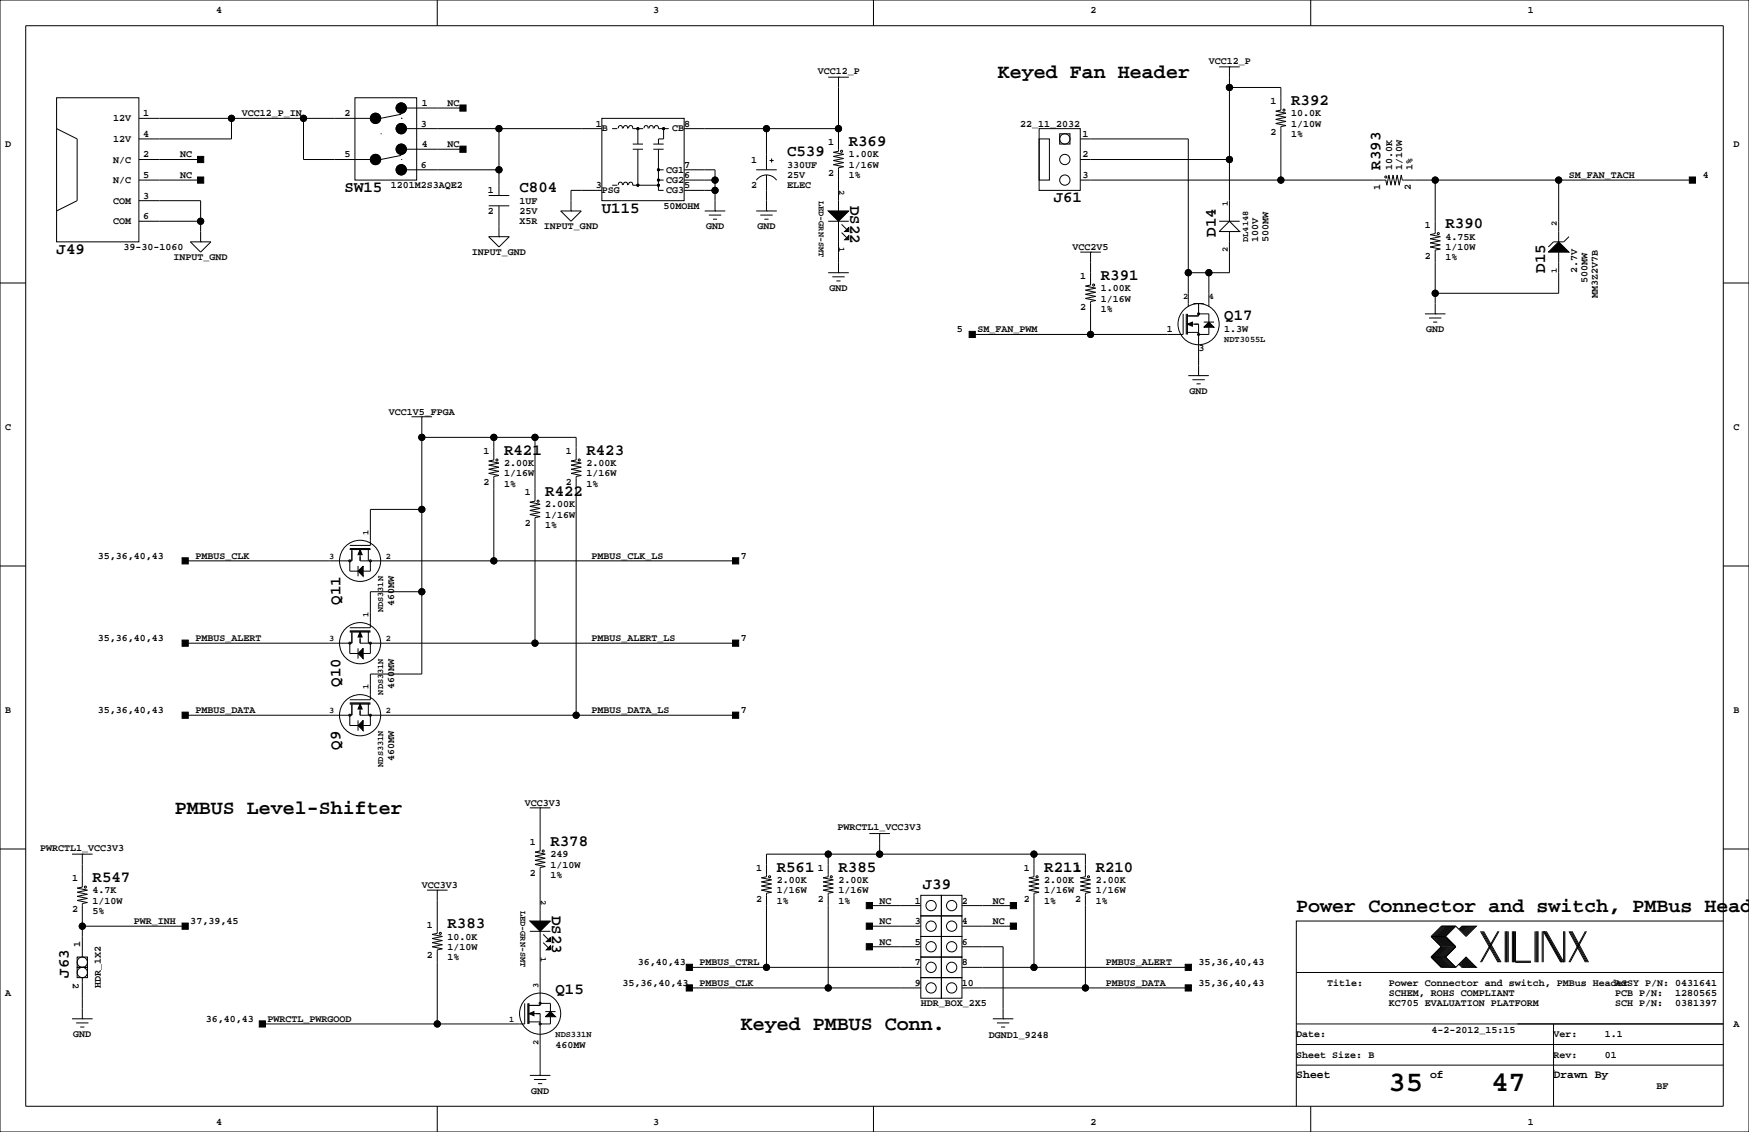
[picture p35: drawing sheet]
<svg xmlns="http://www.w3.org/2000/svg" width="432mm" height="279mm" viewBox="0 0 432 279" stroke-linecap="round" stroke-linejoin="round" font-family="sans-serif">
<defs><g id="words">
<g font-size="7.1">
<text x="342.8" y="269.3">35</text>
<text x="368.2" y="269.3">47</text>
</g>
<g font-size="4.9">
<text x="246.4" y="19.3">Keyed Fan Header</text>
<text x="43.2" y="200.9">PMBUS Level-Shifter</text>
<text x="320" y="225.1">Power Connector and switch, PMBus Heade</text>
<text x="182.9" y="254.3">Keyed PMBUS Conn.</text>
</g>
<g font-size="3.9">
<text x="318.8" y="25.9">R392</text>
<text x="194.3" y="38.6">C539</text>
<text x="209.5" y="36">R369</text>
<text x="340.8" y="41.9" transform="rotate(-90 340.8 41.9)">R393</text>
<text x="85.1" y="47.5">SW15</text>
<text x="128.3" y="47.5">C804</text>
<text x="148.6" y="52.5">U115</text>
<text x="209.9" y="50.8" transform="rotate(90 209.9 50.8)">DS22</text>
<text x="260.2" y="49.9">J61</text>
<text x="300.2" y="58.4" transform="rotate(-90 300.2 58.4)">D14</text>
<text x="356.9" y="56.4">R390</text>
<text x="14" y="62.7">J49</text>
<text x="271.8" y="69.1">R391</text>
<text x="381.5" y="67.3" transform="rotate(-90 381.5 67.3)">D15</text>
<text x="302.3" y="79">Q17</text>
<text x="124.5" y="112.2">R421</text>
<text x="144.8" y="112.2">R423</text>
<text x="134.6" y="122.4">R422</text>
<text x="84" y="149.2" transform="rotate(-90 84 149.2)">Q11</text>
<text x="84" y="169.5" transform="rotate(-90 84 169.5)">Q10</text>
<text x="84" y="185" transform="rotate(-90 84 185)">Q9</text>
<text x="135.9" y="208.8">R378</text>
<text x="191.8" y="215.1">R561</text>
<text x="207" y="215.1">R385</text>
<text x="257.8" y="215.1">R211</text>
<text x="270.5" y="215.1">R210</text>
<text x="22.9" y="217.6">R547</text>
<text x="227.8" y="219.4">J39</text>
<text x="136.2" y="226.1" transform="rotate(90 136.2 226.1)">DS23</text>
<text x="110.5" y="229.1">R383</text>
<text x="17" y="241.3" transform="rotate(-90 17 241.3)">J63</text>
<text x="137.2" y="245.3">Q15</text>
</g>
<g font-size="2.8">
<text x="320" y="266.1">Sheet</text>
<text x="353.1" y="266.1">of</text>
<text x="383.5" y="266.1">Drawn By</text>
</g>
<g font-size="2.5">
<text x="53.3" y="3.3">4</text>
<text x="161.3" y="3.3">3</text>
<text x="269.2" y="3.3">2</text>
<text x="377.2" y="3.3">1</text>
<text x="298.5" y="15.8">VCC12_P</text>
<text x="201.9" y="18.3">VCC12_P</text>
<text x="27.9" y="30">12V</text>
<text x="35.3" y="28.7">1</text>
<text x="59.7" y="28.7">VCC12_P_IN</text>
<text x="85.1" y="28.7">2</text>
<text x="104.1" y="26.2">1</text>
<text x="110.5" y="26.2">NC</text>
<text x="313.7" y="25.7">1</text>
<text x="318.8" y="28.7">10.0K</text>
<text x="27.9" y="35.1">12V</text>
<text x="35.3" y="33.8">4</text>
<text x="103.9" y="31.2">3</text>
<text x="147.1" y="31.2">1</text>
<text x="148.6" y="32.4">B</text>
<text x="165.9" y="32.4">CB</text>
<text x="168.9" y="31.2">8</text>
<text x="204.5" y="35.9">1</text>
<text x="251.9" y="31.2">22_11_2032</text>
<text x="267.2" y="33.8">1</text>
<text x="313.7" y="33.4">2</text>
<text x="318.8" y="33.8">1%</text>
<text x="318.8" y="31.2">1/10W</text>
<text x="1.3" y="36.3">D</text>
<text x="27.9" y="40.1">N/C</text>
<text x="35.3" y="38.9">2</text>
<text x="44.4" y="38.9">NC</text>
<text x="85.1" y="38.9">5</text>
<text x="103.9" y="41.4">6</text>
<text x="104.1" y="36.3">4</text>
<text x="110.5" y="36.3">NC</text>
<text x="168.9" y="41.4">7</text>
<text x="185.4" y="40.1">1</text>
<text x="194.3" y="41.4">330UF</text>
<text x="209.5" y="38.9">1.00K</text>
<text x="209.5" y="41.4">1/16W</text>
<text x="267.2" y="38.9">2</text>
<text x="343.7" y="41.9" transform="rotate(-90 343.7 41.9)">10.0K</text>
<text x="346.2" y="41.9" transform="rotate(-90 346.2 41.9)">1/10W</text>
<text x="348.7" y="41.9" transform="rotate(-90 348.7 41.9)">1%</text>
<text x="428" y="36.3">D</text>
<text x="27.9" y="45.2">N/C</text>
<text x="35.3" y="43.9">5</text>
<text x="44.4" y="43.9">NC</text>
<text x="96.5" y="46.5">1201M2S3AQE2</text>
<text x="120.4" y="47.8">1</text>
<text x="147.1" y="46.5">3</text>
<text x="148.6" y="47.7">PSG</text>
<text x="164.5" y="47.7">CG3</text>
<text x="164.5" y="45.1">CG2</text>
<text x="164.5" y="42.6">CG1</text>
<text x="168.9" y="46.5">5</text>
<text x="168.9" y="43.9">6</text>
<text x="185.4" y="46.5">2</text>
<text x="194.3" y="43.9">25V</text>
<text x="194.3" y="46.5">ELEC</text>
<text x="204.5" y="43.5">2</text>
<text x="209.5" y="43.9">1%</text>
<text x="267.2" y="43.9">3</text>
<text x="340.7" y="47" transform="rotate(-90 340.7 47)">1</text>
<text x="348.3" y="47" transform="rotate(-90 348.3 47)">2</text>
<text x="387.3" y="43.9">SM_FAN_TACH</text>
<text x="420.4" y="43.9">4</text>
<text x="27.9" y="50.3">COM</text>
<text x="35.3" y="49">3</text>
<text x="120.4" y="52.8">2</text>
<text x="128.3" y="50.3">1UF</text>
<text x="128.3" y="52.8">25V</text>
<text x="163.8" y="51.6">50MOHM</text>
<text x="27.9" y="55.4">COM</text>
<text x="35.3" y="54.1">6</text>
<text x="128.3" y="55.4">X5R</text>
<text x="134.3" y="56.6">INPUT_GND</text>
<text x="174.3" y="56.6">GND</text>
<text x="187" y="56.6">GND</text>
<text x="310.6" y="59.7" transform="rotate(-90 310.6 59.7)">100V</text>
<text x="313.2" y="59.7" transform="rotate(-90 313.2 59.7)">500MW</text>
<text x="351.8" y="56.2">1</text>
<text x="356.9" y="59.2">4.75K</text>
<text x="30.5" y="61.7">39-30-1060</text>
<text x="42.9" y="64.3">INPUT_GND</text>
<text x="116.5" y="63">INPUT_GND</text>
<text x="264.8" y="61.7">VCC2V5</text>
<text x="351.8" y="63.8">2</text>
<text x="356.9" y="61.7">1/10W</text>
<text x="356.9" y="64.3">1%</text>
<text x="204.8" y="71.9">GND</text>
<text x="266.7" y="68.9">1</text>
<text x="271.8" y="71.9">1.00K</text>
<text x="389.4" y="67.3" transform="rotate(-90 389.4 67.3)">2.7V</text>
<text x="391.9" y="69.8" transform="rotate(-90 391.9 69.8)">500MW</text>
<text x="266.7" y="76.5">2</text>
<text x="271.8" y="77">1%</text>
<text x="271.8" y="74.4">1/16W</text>
<text x="394.5" y="73.7" transform="rotate(-90 394.5 73.7)">MM3Z2V7B</text>
<text x="236.2" y="82">5</text>
<text x="241.3" y="82">SM_FAN_PWM</text>
<text x="288.1" y="82">1</text>
<text x="302.3" y="82">1.3W</text>
<text x="352.1" y="82">GND</text>
<text x="295.9" y="86.7">3</text>
<text x="293.7" y="97.3">GND</text>
<text x="1.3" y="106.2">C</text>
<text x="96" y="102.4">VCC1V5_FPGA</text>
<text x="428" y="106.2">C</text>
<text x="119.4" y="112.1">1</text>
<text x="139.7" y="112.1">1</text>
<text x="119.4" y="119.7">2</text>
<text x="124.5" y="115.1">2.00K</text>
<text x="124.5" y="117.6">1/16W</text>
<text x="139.7" y="119.7">2</text>
<text x="144.8" y="115.1">2.00K</text>
<text x="144.8" y="117.6">1/16W</text>
<text x="124.5" y="120.1">1%</text>
<text x="129.5" y="122.3">1</text>
<text x="134.6" y="125.2">2.00K</text>
<text x="144.8" y="120.1">1%</text>
<text x="129.5" y="129.9">2</text>
<text x="134.6" y="130.3">1%</text>
<text x="134.6" y="127.8">1/16W</text>
<text x="24.1" y="137.9">35,36,40,43</text>
<text x="48.3" y="137.9">PMBUS_CLK</text>
<text x="146" y="137.9">PMBUS_CLK_LS</text>
<text x="182.9" y="137.9">7</text>
<text x="97.3" y="149.6" transform="rotate(-90 97.3 149.6)">460MW</text>
<text x="24.1" y="158.2">35,36,40,43</text>
<text x="48.3" y="158.2">PMBUS_ALERT</text>
<text x="146" y="158.2">PMBUS_ALERT_LS</text>
<text x="182.9" y="158.2">7</text>
<text x="97.3" y="170" transform="rotate(-90 97.3 170)">460MW</text>
<text x="1.3" y="176">B</text>
<text x="24.1" y="176">35,36,40,43</text>
<text x="48.3" y="176">PMBUS_DATA</text>
<text x="146" y="176">PMBUS_DATA_LS</text>
<text x="182.9" y="176">7</text>
<text x="428" y="176">B</text>
<text x="97.3" y="187.7" transform="rotate(-90 97.3 187.7)">460MW</text>
<text x="129.5" y="198.9">VCC3V3</text>
<text x="130.8" y="208.6">1</text>
<text x="206.8" y="205">PWRCTL1_VCC3V3</text>
<text x="9.9" y="210.1">PWRCTL1_VCC3V3</text>
<text x="135.9" y="211.6">249</text>
<text x="135.9" y="214.1">1/10W</text>
<text x="186.7" y="215">1</text>
<text x="201.9" y="215">1</text>
<text x="252.7" y="215">1</text>
<text x="265.4" y="215">1</text>
<text x="17.8" y="217.5">1</text>
<text x="22.9" y="220.5">4.7K</text>
<text x="104.1" y="219.2">VCC3V3</text>
<text x="130.8" y="216.2">2</text>
<text x="135.9" y="216.7">1%</text>
<text x="191.8" y="217.9">2.00K</text>
<text x="191.8" y="220.5">1/16W</text>
<text x="207" y="220.5">1/16W</text>
<text x="207" y="217.9">2.00K</text>
<text x="257.8" y="220.5">1/16W</text>
<text x="257.8" y="217.9">2.00K</text>
<text x="270.5" y="217.9">2.00K</text>
<text x="270.5" y="220.5">1/16W</text>
<text x="17.8" y="225.1">2</text>
<text x="22.9" y="223">1/10W</text>
<text x="22.9" y="225.6">5%</text>
<text x="186.7" y="222.6">2</text>
<text x="191.8" y="223">1%</text>
<text x="201.9" y="222.6">2</text>
<text x="207" y="223">1%</text>
<text x="217.2" y="223">NC</text>
<text x="225.8" y="223">1</text>
<text x="237.5" y="223">2</text>
<text x="245.1" y="223">NC</text>
<text x="252.7" y="222.6">2</text>
<text x="257.8" y="223">1%</text>
<text x="265.4" y="222.6">2</text>
<text x="270.5" y="223">1%</text>
<text x="19.8" y="233.7" transform="rotate(-90 19.8 233.7)">1</text>
<text x="33" y="228.1">PWR_INH</text>
<text x="47" y="228.1">37,39,45</text>
<text x="105.4" y="228.9">1</text>
<text x="110.5" y="231.9">10.0K</text>
<text x="217.2" y="233.2">NC</text>
<text x="217.2" y="228.1">NC</text>
<text x="225.8" y="228.1">3</text>
<text x="225.8" y="233.2">5</text>
<text x="237.5" y="233.2">6</text>
<text x="237.5" y="228.1">4</text>
<text x="245.1" y="228.1">NC</text>
<text x="105.4" y="236.6">2</text>
<text x="110.5" y="237">1%</text>
<text x="110.5" y="234.4">1/10W</text>
<text x="157.5" y="238.3">36,40,43</text>
<text x="172.7" y="238.3">PMBUS_CTRL</text>
<text x="225.8" y="238.3">7</text>
<text x="237.5" y="238.3">8</text>
<text x="273.1" y="238.3">PMBUS_ALERT</text>
<text x="295.9" y="238.3">35,36,40,43</text>
<text x="1.3" y="245.9">A</text>
<text x="18" y="242.6" transform="rotate(90 18 242.6)">2</text>
<text x="24.9" y="243.8" transform="rotate(-90 24.9 243.8)">HDR_1X2</text>
<text x="153.7" y="243.3">35,36,40,43</text>
<text x="172.7" y="243.3">PMBUS_CLK</text>
<text x="225.8" y="243.3">9</text>
<text x="237.5" y="243.3">10</text>
<text x="273.1" y="243.3">PMBUS_DATA</text>
<text x="295.9" y="243.3">35,36,40,43</text>
<text x="327.7" y="243.3">Title:</text>
<text x="342.9" y="245.9">SCHEM, ROHS COMPLIANT</text>
<text x="342.9" y="243.3">Power Connector and switch, PMBus Header</text>
<text x="398.8" y="243.3">ASSY P/N: 0431641</text>
<text x="398.8" y="245.9">PCB P/N:</text>
<text x="413.6" y="245.9">1280565</text>
<text x="227.3" y="248.4">HDR_BOX_2X5</text>
<text x="342.9" y="248.4">KC705 EVALUATION PLATFORM</text>
<text x="398.8" y="248.4">SCH P/N:</text>
<text x="413.6" y="248.4">0381397</text>
<text x="18.1" y="256">GND</text>
<text x="50.8" y="252.2">36,40,43</text>
<text x="66" y="252.2">PWRCTL_PWRGOOD</text>
<text x="244.1" y="256.3">DGND1_9248</text>
<text x="320" y="256">Date:</text>
<text x="353.4" y="255">4-2-2012_15:15</text>
<text x="383.5" y="256">Ver:</text>
<text x="396.2" y="256">1.1</text>
<text x="428" y="253.5">A</text>
<text x="137.2" y="258.6">460MW</text>
<text x="320" y="261.1">Sheet Size: B</text>
<text x="383.5" y="261.1">Rev:</text>
<text x="396.2" y="261.1">01</text>
<text x="408.9" y="268.7">BF</text>
<text x="131.1" y="270">GND</text>
<text x="53.3" y="277.6">4</text>
<text x="161.3" y="277.6">3</text>
<text x="269.2" y="277.6">2</text>
<text x="377.2" y="277.6">1</text>
</g>
<g font-size="2.1">
<text x="207.2" y="47" transform="rotate(90 207.2 47)">2</text>
<text x="202.1" y="49.5" transform="rotate(90 202.1 49.5)">LED-GRN-SMT</text>
<text x="303.1" y="50.8" transform="rotate(-90 303.1 50.8)">1</text>
<text x="308.2" y="59.7" transform="rotate(-90 308.2 59.7)">DL4148</text>
<text x="384.4" y="55.9" transform="rotate(-90 384.4 55.9)">2</text>
<text x="207.2" y="61" transform="rotate(90 207.2 61)">1</text>
<text x="303.1" y="62.2" transform="rotate(-90 303.1 62.2)">2</text>
<text x="384.4" y="67.3" transform="rotate(-90 384.4 67.3)">1</text>
<text x="292.1" y="73.8">2</text>
<text x="298.5" y="73.8">4</text>
<text x="302.3" y="84.4">NDT3055L</text>
<text x="81.3" y="138">3</text>
<text x="91" y="132.1" transform="rotate(-90 91 132.1)">1</text>
<text x="95.2" y="138">2</text>
<text x="91" y="152.4" transform="rotate(-90 91 152.4)">1</text>
<text x="94.6" y="151.1" transform="rotate(-90 94.6 151.1)">NDS331N</text>
<text x="81.3" y="158.3">3</text>
<text x="95.2" y="158.3">2</text>
<text x="91" y="170.2" transform="rotate(-90 91 170.2)">1</text>
<text x="94.6" y="171.4" transform="rotate(-90 94.6 171.4)">NDS331N</text>
<text x="81.3" y="176.1">3</text>
<text x="95.2" y="176.1">2</text>
<text x="94.6" y="189.2" transform="rotate(-90 94.6 189.2)">NDS331N</text>
<text x="128.5" y="224.8" transform="rotate(90 128.5 224.8)">LED-GRN-SMT</text>
<text x="133.5" y="222.2" transform="rotate(90 133.5 222.2)">2</text>
<text x="133.5" y="236.2" transform="rotate(90 133.5 236.2)">1</text>
<text x="132.9" y="243.8" transform="rotate(-90 132.9 243.8)">3</text>
<text x="125.7" y="252.3">1</text>
<text x="132.9" y="257.8" transform="rotate(-90 132.9 257.8)">2</text>
<text x="137.2" y="255.9">NDS331N</text>
</g>
</g></defs>
<g fill="none" stroke="#000" stroke-width=".25">
<path d="M0 0h431.8v279.4h-431.8zM6.3 6.4h419.1v266.6h-419.1zM107.9 0v6.4M204.5 19.1h5M207 19.1h.1M207 19.1v18.2l-1.3 .3 2.6 .5-2.6 .5 2.6 .5-2.6 .5 2.6 .5-2.6 .5 2.6 .5-1.3 .3v10.7M215.6 0v6.4M301 16.5h5.1M303.5 16.5h.1M303.5 16.5v38.1M323.6 0v6.4M14 24.1h20.3v35.6h-20.3z"/>
<path d="M14 31.8l5 2.5v15.2l-5 2.6M30.5 39.4h.1M34.3 29.2h57.1M34.3 39.4h15.2M57.1 29.2v5.1h-22.8M74.9 29.2v10.2h16.5M87.6 24.1h15.3v20.3h-15.3zM92.7 30.5h.1M94 33h.1M99.1 30.5h.1M99.1 29.2h.1M99.1 39.4h.1"/>
<path d="M99.1 28.2l-5.1 1M99.1 38.4l-5.1 1M100.3 31.8h48.3M100.3 26.7h14M100.3 36.8h14M123.2 31.8v16.5M137.2 35.6h.1M141 35.6h.1M148.6 29.2h20.3v20.3h-20.3zM151.1 31.8h1.3M152.7 31.7a.51 .51 0 0 1 .5-.7 .51 .51 0 0 1 .4 .7M153.9 31.7a.51 .51 0 0 1 .6-.7 .51 .51 0 0 1 .4 .7"/>
<path d="M155.2 31.7a.51 .51 0 0 1 .5-.7 .51 .51 0 0 1 .5 .7M156.2 31.8h2.5M156.2 36.8h2.5M156.2 35.6h2.5M157.5 31.8v3.8M157.5 36.8v8.9M159 31.7a.51 .51 0 0 1 .6-.7 .51 .51 0 0 1 .4 .7M160.3 31.7a.51 .51 0 0 1 .5-.7 .51 .51 0 0 1 .4 .7M161.3 36.8h2.5M161.3 35.6h2.5M161.6 31.7a.51 .51 0 0 1 .5-.7 .51 .51 0 0 1 .4 .7M162.6 31.8h2.5"/>
<path d="M162.6 36.8v10.2h1.2M163.8 31.8v2.5h-1.2v1.3M168.9 31.8h38.1M189.2 31.8v10.1M190 39.6h1M190.5 39.1v1M256.5 31.8h10.2v15.2h-10.2zM256.5 34.3h2.6v10.1h-2.6zM261.6 33h2.6v2.6h-2.6zM266.7 34.3h26.7v41.4M266.7 39.4h36.8M303.5 21.6h12.7v5.6l-1.2 .2 2.5 .5-2.5 .5 2.5 .6-2.5 .5 2.5 .5-2.5 .5 2.5 .5-1.3 .2v13.2"/>
<path d="M30.5 40.6h.1M34.3 44.4h15.2M34.3 54.6h15.2M34.3 49.5h15.2v10.2M47 59.7h5.1l-2.6 2.5zM49.5 59.7h.1M99.1 40.6h.1M100.3 41.9h22.9M120.6 50.8h5.1M120.6 48.3h5.1M120.6 58.4h5.1l-2.5 2.6zM123.2 58.4h.1"/>
<path d="M123.2 50.8v7.6M138.4 52.1h5.1l-2.5 2.5zM141 52.1h.1M148.6 47h-7.6v5.1M151.1 45.7h1.3M152.7 45.6a.51 .51 0 0 1 .5-.6 .51 .51 0 0 1 .4 .7M153.9 45.6a.51 .51 0 0 1 .6-.6 .51 .51 0 0 1 .4 .7M155.2 45.6a.51 .51 0 0 1 .5-.6 .51 .51 0 0 1 .5 .7M156.2 45.7h6.4M162.6 41.9h1.2M162.6 44.4h1.2M168.9 47h7.6"/>
<path d="M168.9 41.9h7.6v10.2M168.9 44.4h7.6M174 52.1h5.1M175 53.1h3.1M176 54.1h1M176.5 52.1h.1M186.7 52.1h5.1M186.7 41.9h5.1M186.7 44.5a3 3 0 0 1 5 0M187.7 53.1h3.1M188.7 54.1h1M189.2 52.1h.1"/>
<path d="M189.2 43.2v8.9M204.5 54.6h5M207 54.6v12.7M207.8 55.4l1.2 1.2M207.8 57.4l1.2 1.3M266.7 44.4h75.4l.3 1.3 .5-2.5 .5 2.5 .5-2.5 .5 2.5 .5-2.5 .5 2.5 .5-2.5 .3 1.2h71.6M301 57.2l2.5-2.6 2.6 2.6zM301 54.6h5.1M303.5 57.2v10.1h-10.1M354.3 44.4v13.3l-1.2 .2 2.5 .5-2.5 .5 2.5 .5-2.5 .5 2.5 .6-2.5 .5 2.5 .5-1.3 .2v15.8M384.8 44.4v15.3M387.3 58.4l-1.2 1.3h-2.6l-1.2 1.3"/>
<path d="M0 69.8h6.3M204.5 67.3h5M205.5 68.3h3M206.5 69.3h1M207 67.3h.1M266.7 62.2h5.1M269.2 62.2h.1M269.2 62.2v8.2l-1.2 .2 2.5 .5-2.5 .5 2.5 .5-2.5 .5 2.5 .6-2.5 .5 2.5 .5-1.3 .2v8.1M292.1 77.5v5h-52.1M292.9 77.5v5M293.1 77.5v5M294.6 74.9h2.6"/>
<path d="M295.9 74.9v3.1h-2.8M295.9 77.5h2.5v2M297.2 79.5h2.5M298.4 67.3v8.4M351.8 77.5h5.1M352.8 78.5h3.1M353.8 79.5h1M354.3 77.5h.1M384.8 62.2v10.2h-30.5M425.4 69.8h6.4M293.1 82h2.8M293.4 92.7h5"/>
<path d="M294.4 80h1.5v12.7M294.4 93.7h3M295.4 94.7h1M295.9 92.7h.1M298.4 80.8v1.7h-2.5M101.6 102.9h5.1M104.1 102.9h.1M104.1 107.9h38.1v5.6l-1.2 .3 2.5 .5-2.5 .5 2.5 .5-2.5 .5 2.5 .5-2.5 .5 2.5 .5-1.3 .3v58.9M104.1 102.9v63.5h-12.7v6.3h-5M121.9 107.9v5.6l-1.3 .3 2.6 .5-2.6 .5 2.6 .5-2.6 .5 2.6 .5-2.6 .5 2.6 .5-1.3 .3v20.8M132.1 107.9v15.8l-1.3 .3 2.5 .5-2.5 .5 2.5 .5-2.5 .5 2.5 .5-2.5 .5 2.5 .5-1.2 .3v31M0 139.7h6.3"/>
<path d="M86.4 135.4h5M86.4 135.6h5M86.4 138.4v2.6h2M86.9 135.6v2.8h-41.2M88.4 139.7v2.5M88.9 136.9v1.5h92.7M90.9 135.6v2.8M91.4 138.4v2.6h-1.7M104.1 125.7h-12.7v8.9h-5M425.4 139.7h6.4M86.4 158.8v2.5h2M86.4 155.7h5"/>
<path d="M86.4 156h5M86.9 156v2.8h-41.2M88.9 157.2v1.6h92.7M90.9 156v2.8M91.4 158.8v2.5h-1.7M104.1 146h-12.7v8.9h-5M86.4 176.5v2.6h2M86.4 173.5h5M86.4 173.7h5M86.9 173.7v2.8h-41.2M88.4 160v2.6M88.4 177.8v2.5"/>
<path d="M88.9 175v1.5h92.7M90.9 173.7v2.8M91.4 176.5v2.6h-1.7M130.8 199.4h5.1M133.3 199.4h.1M133.3 199.4v10.7l-1.2 .2 2.5 .5-2.5 .5 2.5 .5-2.5 .5 2.5 .6-2.5 .5 2.5 .5-1.3 .2v13.2M0 209.5h6.3M17.8 210.8h5.1M20.3 210.8h.1M20.3 210.8v8.1l-1.3 .3 2.6 .5-2.6 .5 2.6 .5-2.6 .5 2.6 .5-2.6 .5 2.6 .6-1.3 .2v13.2M105.4 219.7h5.1M107.9 219.7h.1"/>
<path d="M107.9 219.7v10.7l-1.2 .2 2.5 .5-2.5 .5 2.5 .6-2.5 .5 2.5 .5-2.5 .5 2.5 .5-1.3 .2v18.3M204.5 210.8v5.6l-1.3 .3 2.5 .5-2.5 .5 2.5 .5-2.5 .5 2.5 .5-2.5 .5 2.5 .5-1.2 .3v23.3M214.6 205.7h5.1M217.2 205.7h.1M217.2 205.7v5.1M255.3 210.8v5.6l-1.3 .3 2.5 .5-2.5 .5 2.5 .5-2.5 .5 2.5 .5-2.5 .5 2.5 .5-1.2 .3v18.3M425.4 209.5h6.4M19 238.8h2.6v2.5h-2.6zM19 236.2h2.6v2.6h-2.6zM20.3 228.6h25.4M130.8 229.9h5.1M133.3 229.9v18.3h-2.7"/>
<path d="M134.1 230.6l1.3 1.3M134.1 232.7l1.3 1.2M170.2 238.8h57.1M189.2 238.8v-18.3l1.3-.3-2.5-.5 2.5-.5-2.5-.5 2.5-.5-2.5-.5 2.5-.5-2.5-.5 1.2-.3v-5.6h78.8v5.6l-1.3 .3 2.5 .5-2.5 .5 2.5 .5-2.5 .5 2.5 .5-2.5 .5 2.5 .5-1.2 .3v23.3M214.6 223.5h12.7M214.6 228.6h12.7M214.6 233.7h12.7M227.3 236.2h5.1v5.1h-5.1zM227.3 231.1h5.1v5.1h-5.1zM227.3 226.1h5.1v5h-5.1zM227.3 221h5.1v5.1h-5.1zM232.4 236.2h5.1v5.1h-5.1z"/>
<path d="M232.4 231.1h5.1v5.1h-5.1zM232.4 226.1h5.1v5h-5.1zM232.4 221h5.1v5.1h-5.1zM237.5 223.5h12.7M237.5 228.6h12.7M237.5 233.7h10.1v17.8M237.5 238.8h55.9M353.3 236.2l2.6 2.6h3.5M353.3 231.1l2.6 2.6-2.6 2.5M353.3 236.2h3.6M353.3 231.1h3.6M356.1 228.6l-2.5 2.5 2.5 2.6-2.5 2.5 2.5 2.6"/>
<path d="M356.4 228.6l-2.6 2.5 2.6 2.6-2.6 2.5 2.6 2.6M356.6 228.6l-2.5 2.5 2.5 2.6-2.5 2.5 2.5 2.6M356.9 228.6l-2.6 2.5 2.6 2.6-2.6 2.5 2.6 2.6M356.9 231.1l2.5 2.6-2.5 2.5M356.9 236.2l2.5 2.6M357.1 228.6l-2.5 2.5 2.5 2.6-2.5 2.5 2.5 2.6M357.4 228.6l-2.6 2.5 2.6 2.6-2.6 2.5 2.6 2.6M357.6 228.6l-2.5 2.5 2.5 2.6-2.5 2.5 2.5 2.6M357.9 228.6l-2.6 2.5 2.6 2.6-2.6 2.5 2.6 2.6M358.1 228.6l-2.5 2.5 2.5 2.6-2.5 2.5 2.5 2.6M358.4 228.6l-2.5 2.5 2.5 2.6-2.5 2.5 2.5 2.6M358.6 228.6l-2.5 2.5 2.5 2.6-2.5 2.5 2.5 2.6"/>
<path d="M358.9 228.6l-2.5 2.5 2.5 2.6-2.5 2.5 2.5 2.6M359.2 228.6l-2.6 2.5 2.6 2.6-2.6 2.5 2.6 2.6M359.4 228.6l2.5 2.5 2.6-2.5h-3.6l-.7 .8M359.4 228.6h-3.5l-2.6 2.5M359.4 228.6l-2.5 2.5M360.2 238l.7 .8h3.6l-2.6-2.6-2.5 2.6M360.4 237.7l1 1.1M360.4 238l.8 .8M360.7 237.5l1.2 1.3M360.7 237.7l1 1.1M360.9 237.2l1.6 1.6M360.9 237.5l1.3 1.3"/>
<path d="M361.2 237l1.8 1.8M361.2 237.2l1.5 1.6M361.2 228.6l-.8 .8M361.4 236.7l2.1 2.1M361.4 237l1.8 1.8M361.4 228.6l-1 1M361.7 236.5l2.3 2.3M361.7 236.7l2 2.1M361.7 228.6l-1 1M361.9 236.5l2.3 2.3M361.9 228.6l-1.2 1.3M362.2 228.6l-1.3 1.3"/>
<path d="M362.5 228.6l-1.6 1.5M362.7 228.6l-1.5 1.5M363 228.6l-1.8 1.8M363.2 228.6l-1.8 1.8M363.5 228.6l-2.1 2M363.7 228.6l-2 2M364 228.6l-2.3 2.3M364.2 228.6l-2.3 2.3M365.5 229.9l4.3 7.6M365.8 229.9l4.3 7.6M366 229.9l4.3 7.6M366.3 229.9l4.3 7.6"/>
<path d="M369.8 229.9l-4.3 7.6M370.1 229.9l-4.3 7.6M371.6 229.9v7.6M371.9 229.9v7.6M372.1 229.9v7.6M372.4 229.9v7.6M373.4 229.9v7.6M373.6 229.9v7.6M373.9 229.9v7.6M374.1 229.9v7.6h3.9M374.1 237.2h3.9M379 229.9v7.6"/>
<path d="M379.2 229.9v7.6M379.5 229.9v7.6M379.7 229.9v7.6M380.7 229.9v7.6M381 237.5v-7.6l4.3 7.6M381.3 229.9l4.3 7.6M381.5 229.9l4.3 7.6M381.8 229.9l4.3 7.6v-7.6M386.3 229.9v7.6M387.3 229.9l4.1 7.6M387.6 229.9l4.1 7.6M387.9 229.9l4 7.6"/>
<path d="M388.1 229.9l4.1 7.6M391.4 229.9l-4.1 7.6M391.7 229.9l-4.1 7.6M425.4 227.3h-105.4v35.6M17.8 251.5h5.1M18.8 252.5h3M19.8 253.5h1M20.3 251.5h.1M20.3 241.3v10.2M129.5 247.6v5.1h-64.7M130.3 247.6v5.1M130.6 247.6v5.1"/>
<path d="M130.6 252.2h2.7M131.8 250.2h1.5v15.2M133.3 247.6h2.6v2.1M134.6 249.7h2.6M135.9 251v1.7h-2.6M170.2 243.8h57.1M227.3 241.3h5.1v5.1h-5.1zM232.4 241.3h5.1v5.1h-5.1zM237.5 243.8h55.9M245.1 251.5h5.1M246.1 252.5h3.1M247.1 253.5h1.1"/>
<path d="M247.6 251.5h.1M320 252.7h105.4M320 257.8h105.4M320 240h105.4M383.5 252.7v20.3M107.9 273v6.4M130.8 265.4h5.1M131.8 266.4h3.1M132.8 267.5h1.1M133.3 265.4h.1M215.6 273v6.4M320 262.9v10.1"/>
<path d="M320 262.9h105.4M323.6 273v6.4M383.5 264.2h.1"/>
<circle cx="57.2" cy="29.2" r=".76"/>
<circle cx="74.9" cy="29.2" r=".76"/>
<circle cx="92.7" cy="39.4" r="1.27"/>
<circle cx="92.7" cy="29.2" r="1.27"/>
<circle cx="99.1" cy="36.8" r="1.27"/>
<circle cx="99.1" cy="26.7" r="1.27"/>
<circle cx="99.1" cy="31.7" r="1.27"/>
<circle cx="123.2" cy="31.7" r=".76"/>
<circle cx="157.5" cy="31.7" r=".25"/>
<circle cx="163.8" cy="31.7" r=".25"/>
<circle cx="189.2" cy="31.7" r=".76"/>
<circle cx="207" cy="31.7" r=".76"/>
<circle cx="207.8" cy="37.3" r=".25"/>
<circle cx="262.9" cy="34.3" r="1.27"/>
<circle cx="262.9" cy="39.4" r="1.27"/>
<circle cx="303.5" cy="21.6" r=".76"/>
<circle cx="303.5" cy="39.4" r=".76"/>
<circle cx="317" cy="27.2" r=".25"/>
<circle cx="49.5" cy="54.6" r=".76"/>
<circle cx="99.1" cy="41.9" r="1.27"/>
<circle cx="123.2" cy="41.9" r=".76"/>
<circle cx="157.5" cy="45.7" r=".25"/>
<circle cx="162.6" cy="41.9" r=".25"/>
<circle cx="162.6" cy="45.7" r=".25"/>
<circle cx="162.6" cy="44.4" r=".25"/>
<circle cx="176.5" cy="47" r=".76"/>
<circle cx="176.5" cy="44.4" r=".76"/>
<circle cx="262.9" cy="44.4" r="1.27"/>
<circle cx="316.2" cy="44.4" r=".76"/>
<circle cx="342.1" cy="43.7" r=".25"/>
<circle cx="354.3" cy="44.4" r=".76"/>
<circle cx="355.1" cy="57.7" r=".25"/>
<circle cx="384.8" cy="44.4" r=".76"/>
<circle cx="270" cy="70.4" r=".25"/>
<circle cx="293.4" cy="67.3" r=".76"/>
<circle cx="295.9" cy="77.5" r=".25"/>
<circle cx="298.5" cy="67.3" r=".76"/>
<circle cx="354.3" cy="72.4" r=".76"/>
<circle cx="269.2" cy="82.5" r=".76"/>
<circle cx="295.9" cy="80" r="5.1"/>
<circle cx="295.9" cy="82.5" r=".25"/>
<circle cx="104.1" cy="107.9" r=".76"/>
<circle cx="121.9" cy="107.9" r=".76"/>
<circle cx="122.7" cy="113.5" r=".25"/>
<circle cx="132.1" cy="107.9" r=".76"/>
<circle cx="143" cy="113.5" r=".25"/>
<circle cx="86.4" cy="138.4" r=".25"/>
<circle cx="88.9" cy="138.4" r="5.1"/>
<circle cx="91.4" cy="138.4" r=".25"/>
<circle cx="104.1" cy="125.7" r=".76"/>
<circle cx="121.9" cy="138.4" r=".76"/>
<circle cx="132.8" cy="123.7" r=".25"/>
<circle cx="86.4" cy="158.7" r=".25"/>
<circle cx="88.9" cy="158.8" r="5.1"/>
<circle cx="91.4" cy="158.7" r=".25"/>
<circle cx="104.1" cy="146" r=".76"/>
<circle cx="132.1" cy="158.7" r=".76"/>
<circle cx="86.4" cy="176.5" r=".25"/>
<circle cx="88.9" cy="176.5" r="5.1"/>
<circle cx="91.4" cy="176.5" r=".25"/>
<circle cx="142.2" cy="176.5" r=".76"/>
<circle cx="21.1" cy="218.9" r=".25"/>
<circle cx="134.1" cy="210.1" r=".25"/>
<circle cx="190" cy="216.4" r=".25"/>
<circle cx="204.5" cy="210.8" r=".76"/>
<circle cx="205.2" cy="216.4" r=".25"/>
<circle cx="217.2" cy="210.8" r=".76"/>
<circle cx="255.3" cy="210.8" r=".76"/>
<circle cx="256" cy="216.4" r=".25"/>
<circle cx="268.7" cy="216.4" r=".25"/>
<circle cx="20.3" cy="237.5" r="1.27"/>
<circle cx="20.3" cy="228.6" r=".76"/>
<circle cx="108.7" cy="230.4" r=".25"/>
<circle cx="189.2" cy="238.8" r=".76"/>
<circle cx="229.9" cy="228.6" r="1.27"/>
<circle cx="229.9" cy="238.8" r="1.27"/>
<circle cx="229.9" cy="223.5" r="1.27"/>
<circle cx="229.9" cy="233.7" r="1.27"/>
<circle cx="234.9" cy="228.6" r="1.27"/>
<circle cx="234.9" cy="238.8" r="1.27"/>
<circle cx="234.9" cy="223.5" r="1.27"/>
<circle cx="234.9" cy="233.7" r="1.27"/>
<circle cx="255.3" cy="238.8" r=".76"/>
<circle cx="20.3" cy="240" r="1.27"/>
<circle cx="108" cy="252.7" r=".76"/>
<circle cx="133.3" cy="250.2" r="5.1"/>
<circle cx="133.4" cy="247.6" r=".25"/>
<circle cx="133.4" cy="252.7" r=".25"/>
<circle cx="204.5" cy="243.8" r=".76"/>
<circle cx="229.9" cy="243.8" r="1.27"/>
<circle cx="234.9" cy="243.8" r="1.27"/>
<circle cx="268" cy="243.8" r=".76"/>
</g>
<g fill="#000" stroke="#000" stroke-width=".25">
<path d="M113.5 25.9h1.6v1.5h-1.6z" fill-rule="evenodd"/>
<path d="M113.5 36.1h1.6v1.5h-1.6z" fill-rule="evenodd"/>
<path d="M48.8 43.7h1.5v1.5h-1.5z" fill-rule="evenodd"/>
<path d="M48.8 38.6h1.5v1.5h-1.5z" fill-rule="evenodd"/>
<path d="M204.5 52.1h5l-2.5 2.5z" fill-rule="evenodd"/>
<path d="M209.5 56.1v1.1h-1z" fill-rule="evenodd"/>
<path d="M208.5 59.2l1-1v1z" fill-rule="evenodd"/>
<path d="M417.1 43.7h1.5v1.5h-1.5z" fill-rule="evenodd"/>
<path d="M382.3 62.2l2.5-2.5 2.5 2.5z" fill-rule="evenodd"/>
<path d="M239.3 81.8h1.5v1.5h-1.5z" fill-rule="evenodd"/>
<path d="M293.1 80l1.3-.5v1z" fill-rule="evenodd"/>
<path d="M298.4 79.5l1.3 1.3h-2.5z" fill-rule="evenodd"/>
<path d="M45 137.7h1.5v1.5h-1.5z" fill-rule="evenodd"/>
<path d="M88.9 135.6l.5 1.3h-1z" fill-rule="evenodd"/>
<path d="M89.7 139.7v2.5l-1.3-1.2z" fill-rule="evenodd"/>
<path d="M180.8 137.7h1.6v1.5h-1.6z" fill-rule="evenodd"/>
<path d="M45 158h1.5v1.5h-1.5z" fill-rule="evenodd"/>
<path d="M88.9 156l.5 1.2h-1z" fill-rule="evenodd"/>
<path d="M180.8 158h1.6v1.5h-1.6z" fill-rule="evenodd"/>
<path d="M45 175.8h1.5v1.5h-1.5z" fill-rule="evenodd"/>
<path d="M88.9 173.7l.5 1.3h-1z" fill-rule="evenodd"/>
<path d="M89.7 160v2.6l-1.3-1.3z" fill-rule="evenodd"/>
<path d="M89.7 177.8v2.5l-1.3-1.2z" fill-rule="evenodd"/>
<path d="M180.8 175.8h1.6v1.5h-1.6z" fill-rule="evenodd"/>
<path d="M45 227.8h1.5v1.6h-1.5z" fill-rule="evenodd"/>
<path d="M130.8 227.3h5.1l-2.6 2.6z" fill-rule="evenodd"/>
<path d="M135.9 231.4v1h-1z" fill-rule="evenodd"/>
<path d="M134.9 234.4l1-1v1z" fill-rule="evenodd"/>
<path d="M169.4 238h1.5v1.5h-1.5z" fill-rule="evenodd"/>
<path d="M213.9 222.8h1.5v1.5h-1.5z" fill-rule="evenodd"/>
<path d="M213.9 227.8h1.5v1.6h-1.5z" fill-rule="evenodd"/>
<path d="M213.9 232.9h1.5v1.5h-1.5z" fill-rule="evenodd"/>
<path d="M249.4 222.8h1.6v1.5h-1.6z" fill-rule="evenodd"/>
<path d="M249.4 227.8h1.6v1.6h-1.6z" fill-rule="evenodd"/>
<path d="M292.6 238h1.5v1.5h-1.5z" fill-rule="evenodd"/>
<path d="M64 252h1.5v1.5h-1.5z" fill-rule="evenodd"/>
<path d="M130.6 250.2l1.2-.5v1z" fill-rule="evenodd"/>
<path d="M134.6 251l1.3-1.3 1.3 1.3z" fill-rule="evenodd"/>
<path d="M169.4 243.1h1.5v1.5h-1.5z" fill-rule="evenodd"/>
<path d="M292.6 243.1h1.5v1.5h-1.5z" fill-rule="evenodd"/>
<circle cx="57.2" cy="29.2" r=".76"/>
<circle cx="74.9" cy="29.2" r=".76"/>
<circle cx="92.7" cy="39.4" r="1.27"/>
<circle cx="92.7" cy="29.2" r="1.27"/>
<circle cx="99.1" cy="36.8" r="1.27"/>
<circle cx="99.1" cy="26.7" r="1.27"/>
<circle cx="99.1" cy="31.7" r="1.27"/>
<circle cx="123.2" cy="31.7" r=".76"/>
<circle cx="157.5" cy="31.7" r=".25"/>
<circle cx="163.8" cy="31.7" r=".25"/>
<circle cx="189.2" cy="31.7" r=".76"/>
<circle cx="207" cy="31.7" r=".76"/>
<circle cx="303.5" cy="21.6" r=".76"/>
<circle cx="303.5" cy="39.4" r=".76"/>
<circle cx="49.5" cy="54.6" r=".76"/>
<circle cx="99.1" cy="41.9" r="1.27"/>
<circle cx="123.2" cy="41.9" r=".76"/>
<circle cx="157.5" cy="45.7" r=".25"/>
<circle cx="162.6" cy="41.9" r=".25"/>
<circle cx="162.6" cy="45.7" r=".25"/>
<circle cx="162.6" cy="44.4" r=".25"/>
<circle cx="176.5" cy="47" r=".76"/>
<circle cx="176.5" cy="44.4" r=".76"/>
<circle cx="316.2" cy="44.4" r=".76"/>
<circle cx="354.3" cy="44.4" r=".76"/>
<circle cx="384.8" cy="44.4" r=".76"/>
<circle cx="293.4" cy="67.3" r=".76"/>
<circle cx="298.5" cy="67.3" r=".76"/>
<circle cx="354.3" cy="72.4" r=".76"/>
<circle cx="269.2" cy="82.5" r=".76"/>
<circle cx="104.1" cy="107.9" r=".76"/>
<circle cx="121.9" cy="107.9" r=".76"/>
<circle cx="132.1" cy="107.9" r=".76"/>
<circle cx="104.1" cy="125.7" r=".76"/>
<circle cx="121.9" cy="138.4" r=".76"/>
<circle cx="104.1" cy="146" r=".76"/>
<circle cx="132.1" cy="158.7" r=".76"/>
<circle cx="142.2" cy="176.5" r=".76"/>
<circle cx="204.5" cy="210.8" r=".76"/>
<circle cx="217.2" cy="210.8" r=".76"/>
<circle cx="255.3" cy="210.8" r=".76"/>
<circle cx="20.3" cy="228.6" r=".76"/>
<circle cx="189.2" cy="238.8" r=".76"/>
<circle cx="255.3" cy="238.8" r=".76"/>
<circle cx="108" cy="252.7" r=".76"/>
<circle cx="204.5" cy="243.8" r=".76"/>
<circle cx="268" cy="243.8" r=".76"/>
</g>
<use href="#words"/>
</svg>
